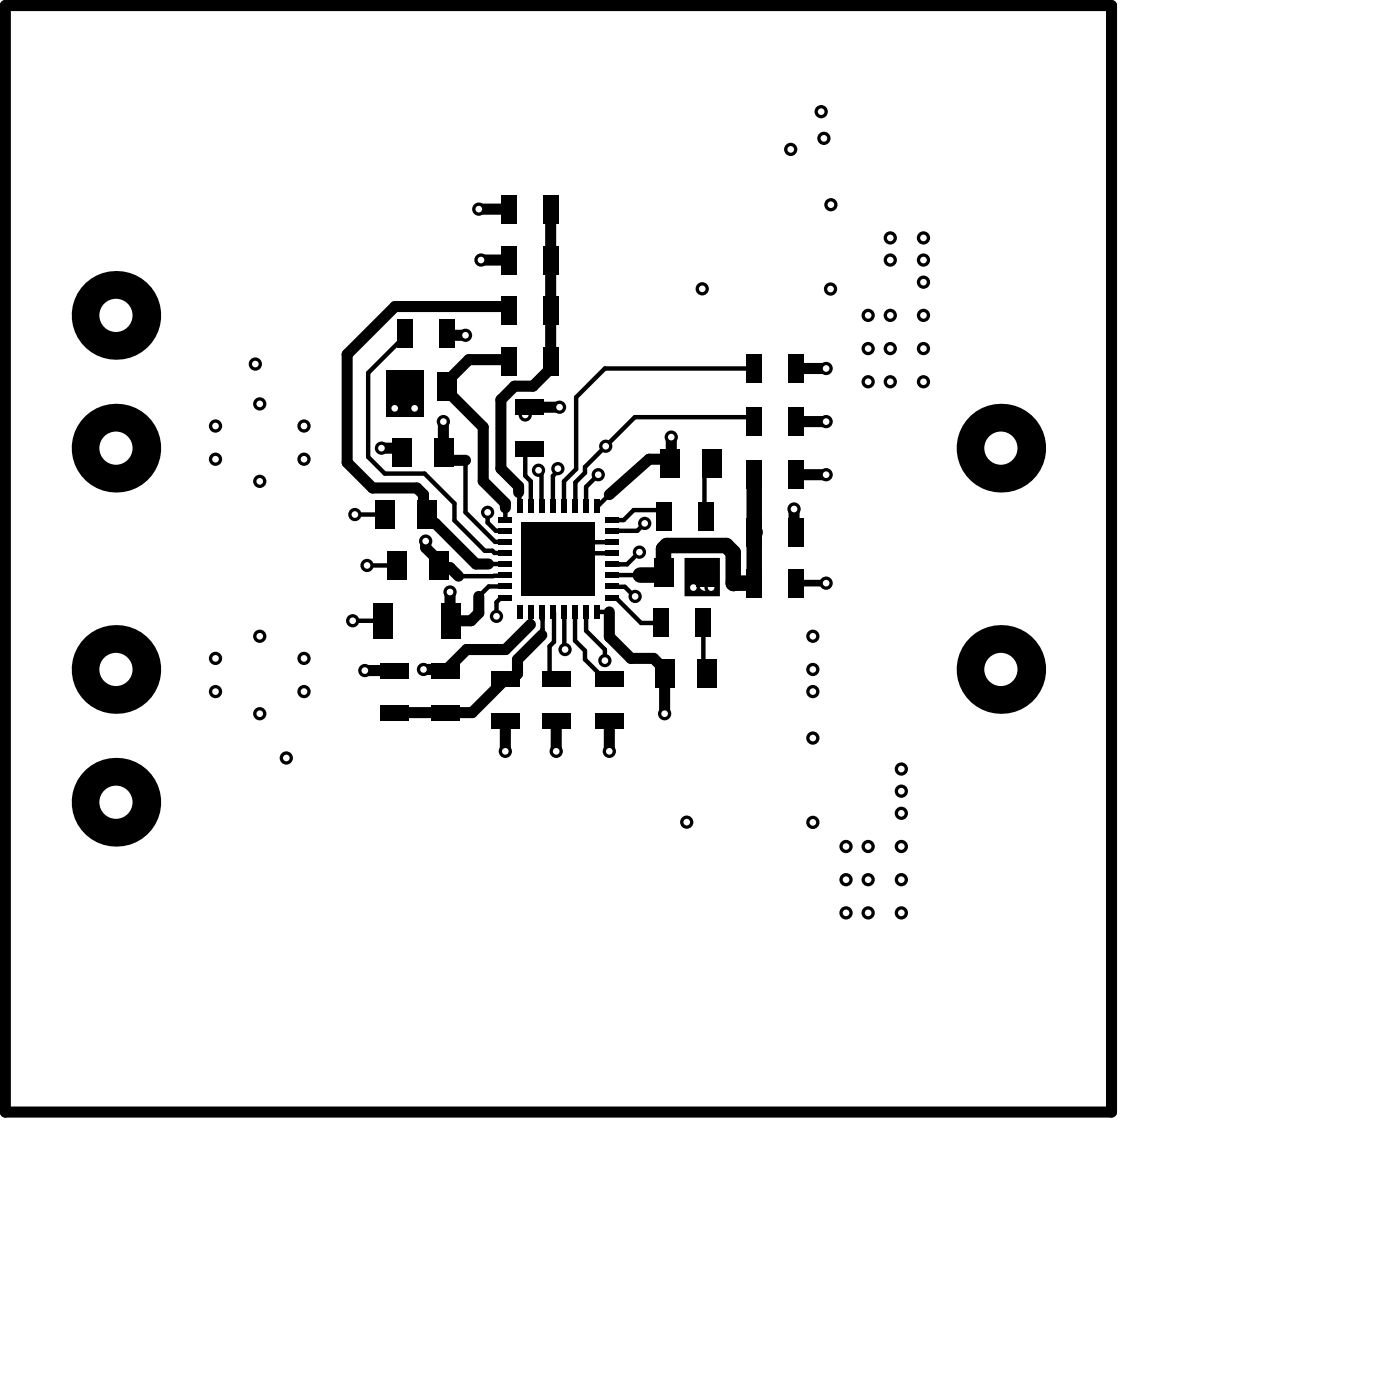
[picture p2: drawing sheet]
<svg xmlns="http://www.w3.org/2000/svg" width="210mm" height="210mm" viewBox="0 0 210 210" stroke-linecap="round" stroke-linejoin="round" font-family="sans-serif">
<g fill="none" stroke="#000" stroke-width="1.7">
<path d="M.8 .8h166.1v166.2h-166.1zM71.9 31.4h4.5M72.2 39.1h4.2M82.7 31.4v23.9l-2.7 2.7h-2.7l-2.1 2v10.4l2.7 2.6v1M67.4 50.4h2.5M76.4 54.3l-.3-.3h-5.7l-3.3 3.3v1.4l5.5 5.4v8.2l3.3 3.3v.7M76.4 46.7v-.3l-.3-.4h-16.8l-7.2 7.2v16.3l3.9 3.8h6.6l1 1v1.8l.5 .5v1.3l.7 .7h.6l6.1 6.1h1.9M119.6 55.3h4.5M57.3 67.3h1.6M66.6 63.3v4.2M66.8 68v.5l.6 .6h2.5M79.5 61.2h4.5"/>
<path d="M100.8 65.6v3.9l-.2 .1-.6-.6h-2.5l-6 5.3M119.3 76.4v3.2M119.6 63.3h4.5M119.6 71.3h4.5M63.9 81.3v1l2 2v.6l.4 .4h1.3l1.3 1.2M67.6 88.9v4.2l.2 .1h2.9l1.2-1.1v-2.5M79.7 93.8l-3.8 3.7h-5.8l-2.8 2.8M81.4 95.4l-3.7 3.6v2.2l-.8 .8h-1l-5 5h-11.6M91.5 91.9v3.7l3.3 3.3h3.4l1.6 1.6v6.7M54.8 100.7h4.5M63.6 100.5h3.2l.1 .2M75.9 108.4v4.4"/>
<path d="M83.5 108.4v4.4M91.5 108.4v4.4"/>
</g>
<g fill="#000">
<path d="M58 55.7h5.6v7h-5.6z"/>
<path d="M102.8 83.8v5.7h5.3v-5.7zM105.2 85.2a1.02 1.02 0 0 1 1.2-.2 1.02 1.02 0 0 1 .6 .9v1.8a1.02 1.02 0 0 1-1 1.1 1.02 1.02 0 0 1-1.1-1.1v-1.8l.1-.4z"/>
<circle cx="82.7" cy="39.1" r=".83"/>
<circle cx="82.7" cy="46.7" r=".83"/>
<circle cx="82.7" cy="54.3" r=".83"/>
<circle cx="73.2" cy="76.9" r=".33"/>
<circle cx="75.9" cy="78.1" r=".33"/>
<circle cx="113.3" cy="79.9" r="1.16"/>
<circle cx="59.3" cy="107" r=".83"/>
<circle cx="135.4" cy="115.5" r="1"/>
</g>
<path d="M119.6 87.6h4.5" fill="none" stroke="#000" stroke-width="1"/>
<g fill="none" stroke="#000" stroke-width=".67">
<path d="M60.6 50v.7l-5.3 5.3v12.6l2.5 2.5h6l4.5 4.5v2.6l4.5 4.5h1.1l.4 .3 1.6 .1M67.1 50l.3 .4M113.3 55.3h-22.5l-4.3 4.4v10.8l-1.8 1.8v3.6M53.3 77.3h4.5M60.3 67.5l.3 .3-.2 .2M66.6 67.5l.3 .3-.1 .2M69.9 69.1v7.8l4.4 4.5h1.6M73.2 76.9v1.6l1.3 1.2h1.3v.1M75.9 76.9v1.2M77.9 74l.1 .1 .1 1.8M79.5 67.5l-.6 .6v3.4l.8 .8v3.6M79.8 67.7l-.3 .3"/>
<path d="M80.9 70.6l.4 .5 .1 4.8M83.8 70.4v.3l-.8 .8v4.4M89.8 71.3l-1.8 1.8v2.8M91.8 74l-2 1.9h-.1M96.8 78.6l-1.1 1.1-3.9 .1M99.6 77.6v-.8l-.1-.2h-4.3l-1.5 1.5h-1.9M107 69.6l-1.2 1.2v6.6l.2 .2M113.3 63.3l-.7-.6h-17.3l-7.4 7.4v.9l-1.5 1.5v3.4M119.3 79.6l.3 .3M53 93.2h4.5M55.1 84.9h4.5M68.9 86.5h5.2"/>
<path d="M73.4 84.7h2.4M74.2 86.5h1.6M75.9 89.7h-.6l-.7 .8v2.1M75.9 88.1h-2.5l-1.5 1.5M79.7 91.9v1.9M81.4 91.9v1l.1 .1-.1 2.4M83 91.9l.2 .2v4.3l-.7 .7v3.9l1 1M84.7 91.9v5.5l.2 .1M84.7 83.1h7.1M86.4 91.9v4.3l1.5 1.5v1.3l2.1 2.2h1.3l.2 .2v.6M88 91.9v2.8l2.8 2.8v1.7M89.7 91.9h1.8"/>
<path d="M91.8 89.7h.7l3.8 3.9h3M91.8 81.4h-5.4l-2.5 2.5M91.8 84.8h.1M91.9 86.4h4.3M91.9 88v.1h1.9l1.6 1.5M93 84.8h.1M96 82.9l-1.8 1.9h-2.4M105.6 93.6v7.1l.5 .5M106 85.9v1.8"/>
</g>
<path d="M113.3 71.3v16.3h-3.2v-4.6l-1-1.1h-9l-.5 .5v3.6l-.3 .4h-3.1" fill="none" stroke="#000" stroke-width="2.3"/>
<circle cx="135.4" cy="115.5" r=".5" fill="#fff"/>
<circle cx="135.4" cy="118.8" r="1" fill="#000"/>
<circle cx="135.4" cy="118.8" r=".5" fill="#fff"/>
<circle cx="135.4" cy="122.1" r="1" fill="#000"/>
<circle cx="135.4" cy="122.1" r=".5" fill="#fff"/>
<circle cx="130.4" cy="127.1" r="1" fill="#000"/>
<circle cx="130.4" cy="127.1" r=".5" fill="#fff"/>
<circle cx="135.4" cy="127.1" r="1" fill="#000"/>
<circle cx="135.4" cy="127.1" r=".5" fill="#fff"/>
<circle cx="135.4" cy="132.1" r="1" fill="#000"/>
<circle cx="135.4" cy="132.1" r=".5" fill="#fff"/>
<circle cx="130.4" cy="132.1" r="1" fill="#000"/>
<circle cx="130.4" cy="132.1" r=".5" fill="#fff"/>
<circle cx="127.1" cy="127.1" r="1" fill="#000"/>
<circle cx="127.1" cy="127.1" r=".5" fill="#fff"/>
<circle cx="135.4" cy="137.1" r="1" fill="#000"/>
<circle cx="135.4" cy="137.1" r=".5" fill="#fff"/>
<circle cx="127.1" cy="137.1" r="1" fill="#000"/>
<circle cx="127.1" cy="137.1" r=".5" fill="#fff"/>
<circle cx="127.1" cy="132.1" r="1" fill="#000"/>
<circle cx="127.1" cy="132.1" r=".5" fill="#fff"/>
<circle cx="130.4" cy="137.1" r="1" fill="#000"/>
<circle cx="130.4" cy="137.1" r=".5" fill="#fff"/>
<circle cx="78.9" cy="62.3" r="1" fill="#000"/>
<circle cx="78.9" cy="62.3" r=".5" fill="#fff"/>
<circle cx="133.7" cy="57.3" r="1" fill="#000"/>
<circle cx="133.7" cy="57.3" r=".5" fill="#fff"/>
<circle cx="130.4" cy="52.3" r="1" fill="#000"/>
<circle cx="130.4" cy="52.4" r=".5" fill="#fff"/>
<circle cx="130.4" cy="57.3" r="1" fill="#000"/>
<circle cx="130.4" cy="57.3" r=".5" fill="#fff"/>
<circle cx="138.7" cy="57.3" r="1" fill="#000"/>
<circle cx="138.7" cy="57.3" r=".5" fill="#fff"/>
<circle cx="130.4" cy="47.4" r="1" fill="#000"/>
<circle cx="130.4" cy="47.4" r=".5" fill="#fff"/>
<circle cx="133.7" cy="52.3" r="1" fill="#000"/>
<circle cx="133.7" cy="52.4" r=".5" fill="#fff"/>
<circle cx="138.7" cy="52.3" r="1" fill="#000"/>
<circle cx="138.7" cy="52.4" r=".5" fill="#fff"/>
<circle cx="138.7" cy="47.4" r="1" fill="#000"/>
<circle cx="138.7" cy="47.4" r=".5" fill="#fff"/>
<circle cx="133.7" cy="47.4" r="1" fill="#000"/>
<circle cx="133.7" cy="47.4" r=".5" fill="#fff"/>
<circle cx="138.7" cy="42.4" r="1" fill="#000"/>
<circle cx="138.7" cy="42.4" r=".5" fill="#fff"/>
<circle cx="138.7" cy="39.1" r="1" fill="#000"/>
<circle cx="138.7" cy="39.1" r=".5" fill="#fff"/>
<circle cx="138.7" cy="35.7" r="1" fill="#000"/>
<circle cx="138.7" cy="35.7" r=".5" fill="#fff"/>
<circle cx="104.1" cy="88.2" r="1" fill="#000"/>
<circle cx="104.1" cy="88.2" r=".5" fill="#fff"/>
<circle cx="106.8" cy="88.2" r="1" fill="#000"/>
<circle cx="106.8" cy="88.2" r=".5" fill="#fff"/>
<circle cx="62.3" cy="61.3" r="1" fill="#000"/>
<circle cx="62.3" cy="61.3" r=".5" fill="#fff"/>
<circle cx="59.3" cy="61.3" r="1" fill="#000"/>
<circle cx="59.3" cy="61.3" r=".5" fill="#fff"/>
<circle cx="72.2" cy="39.1" r="1" fill="#000"/>
<circle cx="72.2" cy="39.1" r=".5" fill="#fff"/>
<circle cx="39" cy="107.2" r="1" fill="#000"/>
<circle cx="39" cy="107.2" r=".5" fill="#fff"/>
<circle cx="45.7" cy="103.9" r="1" fill="#000"/>
<circle cx="45.7" cy="103.9" r=".5" fill="#fff"/>
<circle cx="32.4" cy="98.9" r="1" fill="#000"/>
<circle cx="32.4" cy="98.9" r=".5" fill="#fff"/>
<circle cx="32.4" cy="103.9" r="1" fill="#000"/>
<circle cx="32.4" cy="103.9" r=".5" fill="#fff"/>
<circle cx="45.7" cy="98.9" r="1" fill="#000"/>
<circle cx="45.7" cy="98.9" r=".5" fill="#fff"/>
<circle cx="39" cy="95.6" r="1" fill="#000"/>
<circle cx="39" cy="95.6" r=".5" fill="#fff"/>
<circle cx="39" cy="60.7" r="1" fill="#000"/>
<circle cx="39" cy="60.7" r=".5" fill="#fff"/>
<circle cx="45.7" cy="64" r="1" fill="#000"/>
<circle cx="45.7" cy="64" r=".5" fill="#fff"/>
<circle cx="32.4" cy="69" r="1" fill="#000"/>
<circle cx="32.4" cy="69" r=".5" fill="#fff"/>
<circle cx="32.4" cy="64" r="1" fill="#000"/>
<circle cx="32.4" cy="64" r=".5" fill="#fff"/>
<circle cx="45.7" cy="69" r="1" fill="#000"/>
<circle cx="45.7" cy="69" r=".5" fill="#fff"/>
<circle cx="122.1" cy="95.6" r="1" fill="#000"/>
<circle cx="122.1" cy="95.6" r=".5" fill="#fff"/>
<circle cx="122.1" cy="100.5" r="1" fill="#000"/>
<circle cx="122.1" cy="100.5" r=".5" fill="#fff"/>
<circle cx="122.1" cy="103.9" r="1" fill="#000"/>
<circle cx="122.1" cy="103.9" r=".5" fill="#fff"/>
<circle cx="123.7" cy="20.8" r="1" fill="#000"/>
<circle cx="123.7" cy="20.8" r=".5" fill="#fff"/>
<circle cx="118.8" cy="22.4" r="1" fill="#000"/>
<circle cx="118.8" cy="22.4" r=".5" fill="#fff"/>
<circle cx="73.2" cy="76.9" r="1" fill="#000"/>
<circle cx="73.2" cy="76.9" r=".5" fill="#fff"/>
<circle cx="80.9" cy="80.3" r="1" fill="#000"/>
<circle cx="80.9" cy="80.3" r=".5" fill="#fff"/>
<circle cx="80.9" cy="88.2" r="1" fill="#000"/>
<circle cx="80.9" cy="88.2" r=".5" fill="#fff"/>
<circle cx="87.5" cy="88.2" r="1" fill="#000"/>
<circle cx="87.5" cy="88.2" r=".5" fill="#fff"/>
<circle cx="43" cy="113.8" r="1" fill="#000"/>
<circle cx="43" cy="113.8" r=".5" fill="#fff"/>
<circle cx="38.3" cy="54.7" r="1" fill="#000"/>
<circle cx="38.3" cy="54.7" r=".5" fill="#fff"/>
<circle cx="90.8" cy="99.2" r="1" fill="#000"/>
<circle cx="90.8" cy="99.2" r=".5" fill="#fff"/>
<circle cx="74.6" cy="92.6" r="1" fill="#000"/>
<circle cx="74.6" cy="92.6" r=".5" fill="#fff"/>
<circle cx="95.4" cy="89.6" r="1" fill="#000"/>
<circle cx="95.4" cy="89.6" r=".5" fill="#fff"/>
<circle cx="96" cy="82.9" r="1" fill="#000"/>
<circle cx="96" cy="82.9" r=".5" fill="#fff"/>
<circle cx="87.5" cy="79.9" r="1" fill="#000"/>
<circle cx="87.5" cy="79.9" r=".5" fill="#fff"/>
<circle cx="83.8" cy="70.4" r="1" fill="#000"/>
<circle cx="83.8" cy="70.4" r=".5" fill="#fff"/>
<circle cx="80.9" cy="70.6" r="1" fill="#000"/>
<circle cx="80.9" cy="70.6" r=".5" fill="#fff"/>
<circle cx="57.3" cy="67.3" r="1" fill="#000"/>
<circle cx="57.3" cy="67.3" r=".5" fill="#fff"/>
<circle cx="96.8" cy="78.6" r="1" fill="#000"/>
<circle cx="96.8" cy="78.6" r=".5" fill="#fff"/>
<circle cx="63.6" cy="100.5" r="1" fill="#000"/>
<circle cx="63.6" cy="100.5" r=".5" fill="#fff"/>
<circle cx="119.3" cy="76.4" r="1" fill="#000"/>
<circle cx="119.3" cy="76.4" r=".5" fill="#fff"/>
<circle cx="124.1" cy="71.3" r="1" fill="#000"/>
<circle cx="124.1" cy="71.3" r=".5" fill="#fff"/>
<circle cx="105.5" cy="43.4" r="1" fill="#000"/>
<circle cx="105.5" cy="43.4" r=".5" fill="#fff"/>
<circle cx="103.1" cy="123.5" r="1" fill="#000"/>
<circle cx="103.1" cy="123.5" r=".5" fill="#fff"/>
<circle cx="122.1" cy="123.5" r="1" fill="#000"/>
<circle cx="122.1" cy="123.5" r=".5" fill="#fff"/>
<circle cx="122.1" cy="110.8" r="1" fill="#000"/>
<circle cx="122.1" cy="110.8" r=".5" fill="#fff"/>
<circle cx="124.7" cy="43.4" r="1" fill="#000"/>
<circle cx="124.7" cy="43.4" r=".5" fill="#fff"/>
<circle cx="39" cy="72.3" r="1" fill="#000"/>
<circle cx="39" cy="72.3" r=".5" fill="#fff"/>
<circle cx="123.3" cy="16.8" r="1" fill="#000"/>
<circle cx="123.3" cy="16.8" r=".5" fill="#fff"/>
<circle cx="133.7" cy="39.1" r="1" fill="#000"/>
<circle cx="133.7" cy="39.1" r=".5" fill="#fff"/>
<circle cx="133.7" cy="35.7" r="1" fill="#000"/>
<circle cx="133.7" cy="35.7" r=".5" fill="#fff"/>
<circle cx="124.8" cy="30.7" r="1" fill="#000"/>
<circle cx="124.8" cy="30.7" r=".5" fill="#fff"/>
<circle cx="71.9" cy="31.4" r="1" fill="#000"/>
<circle cx="71.9" cy="31.4" r=".5" fill="#fff"/>
<circle cx="84" cy="61.2" r="1" fill="#000"/>
<circle cx="84" cy="61.2" r=".5" fill="#fff"/>
<circle cx="66.6" cy="63.3" r="1" fill="#000"/>
<circle cx="66.6" cy="63.3" r=".5" fill="#fff"/>
<circle cx="53.3" cy="77.3" r="1" fill="#000"/>
<circle cx="53.3" cy="77.3" r=".5" fill="#fff"/>
<circle cx="55.1" cy="84.9" r="1" fill="#000"/>
<circle cx="55.1" cy="84.9" r=".5" fill="#fff"/>
<circle cx="54.8" cy="100.7" r="1" fill="#000"/>
<circle cx="54.8" cy="100.7" r=".5" fill="#fff"/>
<circle cx="53" cy="93.2" r="1" fill="#000"/>
<circle cx="53" cy="93.2" r=".5" fill="#fff"/>
<circle cx="83.5" cy="112.8" r="1" fill="#000"/>
<circle cx="83.5" cy="112.8" r=".5" fill="#fff"/>
<circle cx="69.9" cy="50.4" r="1" fill="#000"/>
<circle cx="69.9" cy="50.4" r=".5" fill="#fff"/>
<circle cx="75.9" cy="112.8" r="1" fill="#000"/>
<circle cx="75.9" cy="112.8" r=".5" fill="#fff"/>
<circle cx="91.5" cy="112.8" r="1" fill="#000"/>
<circle cx="91.5" cy="112.8" r=".5" fill="#fff"/>
<circle cx="124.1" cy="55.3" r="1" fill="#000"/>
<circle cx="124.1" cy="55.3" r=".5" fill="#fff"/>
<circle cx="124.1" cy="63.3" r="1" fill="#000"/>
<circle cx="124.1" cy="63.3" r=".5" fill="#fff"/>
<circle cx="100.8" cy="65.6" r="1" fill="#000"/>
<circle cx="100.8" cy="65.6" r=".5" fill="#fff"/>
<circle cx="89.8" cy="71.3" r="1" fill="#000"/>
<circle cx="89.8" cy="71.3" r=".5" fill="#fff"/>
<circle cx="63.9" cy="81.3" r="1" fill="#000"/>
<circle cx="63.9" cy="81.3" r=".5" fill="#fff"/>
<circle cx="91" cy="67" r="1" fill="#000"/>
<circle cx="91" cy="67" r=".5" fill="#fff"/>
<circle cx="124.1" cy="87.6" r="1" fill="#000"/>
<circle cx="124.1" cy="87.6" r=".5" fill="#fff"/>
<circle cx="67.6" cy="88.9" r="1" fill="#000"/>
<circle cx="67.6" cy="88.9" r=".5" fill="#fff"/>
<circle cx="84.9" cy="97.5" r="1" fill="#000"/>
<circle cx="84.9" cy="97.6" r=".5" fill="#fff"/>
<circle cx="99.8" cy="107.2" r="1" fill="#000"/>
<circle cx="99.8" cy="107.2" r=".5" fill="#fff"/>
<circle cx="150.3" cy="67.3" r="6.7" fill="#000"/>
<circle cx="150.3" cy="67.3" r="2.49" fill="#fff"/>
<circle cx="150.3" cy="100.5" r="6.7" fill="#000"/>
<circle cx="150.3" cy="100.5" r="2.49" fill="#fff"/>
<circle cx="17.4" cy="120.5" r="6.7" fill="#000"/>
<circle cx="17.4" cy="120.5" r="2.49" fill="#fff"/>
<circle cx="17.4" cy="47.4" r="6.7" fill="#000"/>
<circle cx="17.4" cy="47.4" r="2.49" fill="#fff"/>
<circle cx="17.4" cy="67.3" r="6.7" fill="#000"/>
<circle cx="17.4" cy="67.3" r="2.49" fill="#fff"/>
<circle cx="17.4" cy="100.5" r="6.7" fill="#000"/>
<circle cx="17.4" cy="100.5" r="2.49" fill="#fff"/>
<g fill="#000">
<path d="M75.2 36.9h2.4v4.3h-2.4z" fill-rule="evenodd"/>
<path d="M75.2 29.3h2.4v4.3h-2.4z" fill-rule="evenodd"/>
<path d="M81.5 36.9h2.4v4.3h-2.4z" fill-rule="evenodd"/>
<path d="M81.5 29.3h2.4v4.3h-2.4z" fill-rule="evenodd"/>
<path d="M59.6 47.9h2.3v4.3h-2.3z" fill-rule="evenodd"/>
<path d="M65.9 47.9h2.4v4.3h-2.4z" fill-rule="evenodd"/>
<path d="M75.2 52.2h2.4v4.3h-2.4z" fill-rule="evenodd"/>
<path d="M75.2 44.5h2.4v4.4h-2.4z" fill-rule="evenodd"/>
<path d="M81.5 52.2h2.4v4.3h-2.4z" fill-rule="evenodd"/>
<path d="M81.5 44.5h2.4v4.4h-2.4z" fill-rule="evenodd"/>
<path d="M112.1 53.2h2.3v4.3h-2.3z" fill-rule="evenodd"/>
<path d="M118.4 53.2h2.3v4.3h-2.3z" fill-rule="evenodd"/>
<path d="M58.9 65.8h3v4.3h-3z" fill-rule="evenodd"/>
<path d="M56.3 75.1h3v4.3h-3z" fill-rule="evenodd"/>
<path d="M59.3 55.8h3v4.4h-3z" fill-rule="evenodd"/>
<path d="M65.3 65.8h3v4.3h-3z" fill-rule="evenodd"/>
<path d="M62.6 75.1h3v4.3h-3z" fill-rule="evenodd"/>
<path d="M65.6 55.8h3v4.4h-3z" fill-rule="evenodd"/>
<path d="M74.9 77.7h2v.8h-2z" fill-rule="evenodd"/>
<path d="M77.4 66.3h4.3v2.3h-4.3z" fill-rule="evenodd"/>
<path d="M77.4 60h4.3v2.3h-4.3z" fill-rule="evenodd"/>
<path d="M77.7 74.9h.7v2h-.7z" fill-rule="evenodd"/>
<path d="M79.3 74.9h.8v2h-.8z" fill-rule="evenodd"/>
<path d="M81 74.9h.8v2h-.8z" fill-rule="evenodd"/>
<path d="M82.7 74.9h.7v2h-.7z" fill-rule="evenodd"/>
<path d="M84.3 74.9h.8v2h-.8z" fill-rule="evenodd"/>
<path d="M86 74.9h.7v2h-.7z" fill-rule="evenodd"/>
<path d="M87.6 74.9h.8v2h-.8z" fill-rule="evenodd"/>
<path d="M89.3 74.9h.8v2h-.8z" fill-rule="evenodd"/>
<path d="M90.8 77.7h2v.8h-2z" fill-rule="evenodd"/>
<path d="M98.5 75.4h2.3v4.4h-2.3z" fill-rule="evenodd"/>
<path d="M99.2 67.5h2.9v4.3h-2.9z" fill-rule="evenodd"/>
<path d="M104.8 75.4h2.3v4.4h-2.3z" fill-rule="evenodd"/>
<path d="M105.5 67.5h3v4.3h-3z" fill-rule="evenodd"/>
<path d="M112.1 69.1h2.3v4.4h-2.3z" fill-rule="evenodd"/>
<path d="M112.1 61.2h2.3v4.3h-2.3z" fill-rule="evenodd"/>
<path d="M118.4 69.1h2.3v4.4h-2.3z" fill-rule="evenodd"/>
<path d="M118.4 61.2h2.3v4.3h-2.3z" fill-rule="evenodd"/>
<path d="M58.1 82.8h3v4.3h-3z" fill-rule="evenodd"/>
<path d="M56 90.6h2.9v5.3h-2.9z" fill-rule="evenodd"/>
<path d="M57.1 99.5h4.3v2.4h-4.3z" fill-rule="evenodd"/>
<path d="M64.4 82.8h3v4.3h-3z" fill-rule="evenodd"/>
<path d="M66.3 90.6h2.9v5.3h-2.9z" fill-rule="evenodd"/>
<path d="M74.9 86h2v.8h-2z" fill-rule="evenodd"/>
<path d="M74.9 87.7h2v.8h-2z" fill-rule="evenodd"/>
<path d="M74.9 89.4h2v.7h-2z" fill-rule="evenodd"/>
<path d="M74.9 79.4h2v.8h-2z" fill-rule="evenodd"/>
<path d="M74.9 81h2v.8h-2z" fill-rule="evenodd"/>
<path d="M74.9 82.7h2v.8h-2z" fill-rule="evenodd"/>
<path d="M74.9 84.4h2v.7h-2z" fill-rule="evenodd"/>
<path d="M77.7 90.9h.7v2h-.7z" fill-rule="evenodd"/>
<path d="M78.4 78.4h10.9v11h-10.9z" fill-rule="evenodd"/>
<path d="M79.3 90.9h.8v2h-.8z" fill-rule="evenodd"/>
<path d="M81 90.9h.8v2h-.8z" fill-rule="evenodd"/>
<path d="M82.7 90.9h.7v2h-.7z" fill-rule="evenodd"/>
<path d="M84.3 90.9h.8v2h-.8z" fill-rule="evenodd"/>
<path d="M86 90.9h.7v2h-.7z" fill-rule="evenodd"/>
<path d="M87.6 90.9h.8v2h-.8z" fill-rule="evenodd"/>
<path d="M89.3 90.9h.8v2h-.8z" fill-rule="evenodd"/>
<path d="M90.8 89.4h2v.7h-2z" fill-rule="evenodd"/>
<path d="M90.8 87.7h2v.8h-2z" fill-rule="evenodd"/>
<path d="M90.8 86h2v.8h-2z" fill-rule="evenodd"/>
<path d="M90.8 82.7h2v.8h-2z" fill-rule="evenodd"/>
<path d="M90.8 81h2v.8h-2z" fill-rule="evenodd"/>
<path d="M90.8 79.4h2v.8h-2z" fill-rule="evenodd"/>
<path d="M90.8 84.4h2v.7h-2z" fill-rule="evenodd"/>
<path d="M98.3 99h3v4.4h-3z" fill-rule="evenodd"/>
<path d="M98.2 91.4h2.3v4.3h-2.3z" fill-rule="evenodd"/>
<path d="M98.2 83.8h2.9v4.3h-2.9z" fill-rule="evenodd"/>
<path d="M104.6 99h3v4.4h-3z" fill-rule="evenodd"/>
<path d="M104.5 91.4h2.3v4.3h-2.3z" fill-rule="evenodd"/>
<path d="M104.5 83.8h3v4.3h-3z" fill-rule="evenodd"/>
<path d="M112.1 85.4h2.3v4.3h-2.3z" fill-rule="evenodd"/>
<path d="M112.1 77.8h2.3v4.3h-2.3z" fill-rule="evenodd"/>
<path d="M118.4 85.4h2.3v4.3h-2.3z" fill-rule="evenodd"/>
<path d="M118.4 77.8h2.3v4.3h-2.3z" fill-rule="evenodd"/>
<path d="M57.1 105.9h4.3v2.3h-4.3z" fill-rule="evenodd"/>
<path d="M64.8 99.5h4.3v2.4h-4.3z" fill-rule="evenodd"/>
<path d="M64.8 105.9h4.3v2.3h-4.3z" fill-rule="evenodd"/>
<path d="M73.7 107.2h4.4v2.3h-4.4z" fill-rule="evenodd"/>
<path d="M73.7 100.9h4.4v2.3h-4.4z" fill-rule="evenodd"/>
<path d="M81.4 107.2h4.3v2.3h-4.3z" fill-rule="evenodd"/>
<path d="M81.4 100.9h4.3v2.3h-4.3z" fill-rule="evenodd"/>
<path d="M89.3 107.2h4.4v2.3h-4.4z" fill-rule="evenodd"/>
<path d="M89.3 100.9h4.4v2.3h-4.4z" fill-rule="evenodd"/>
</g>
</svg>
